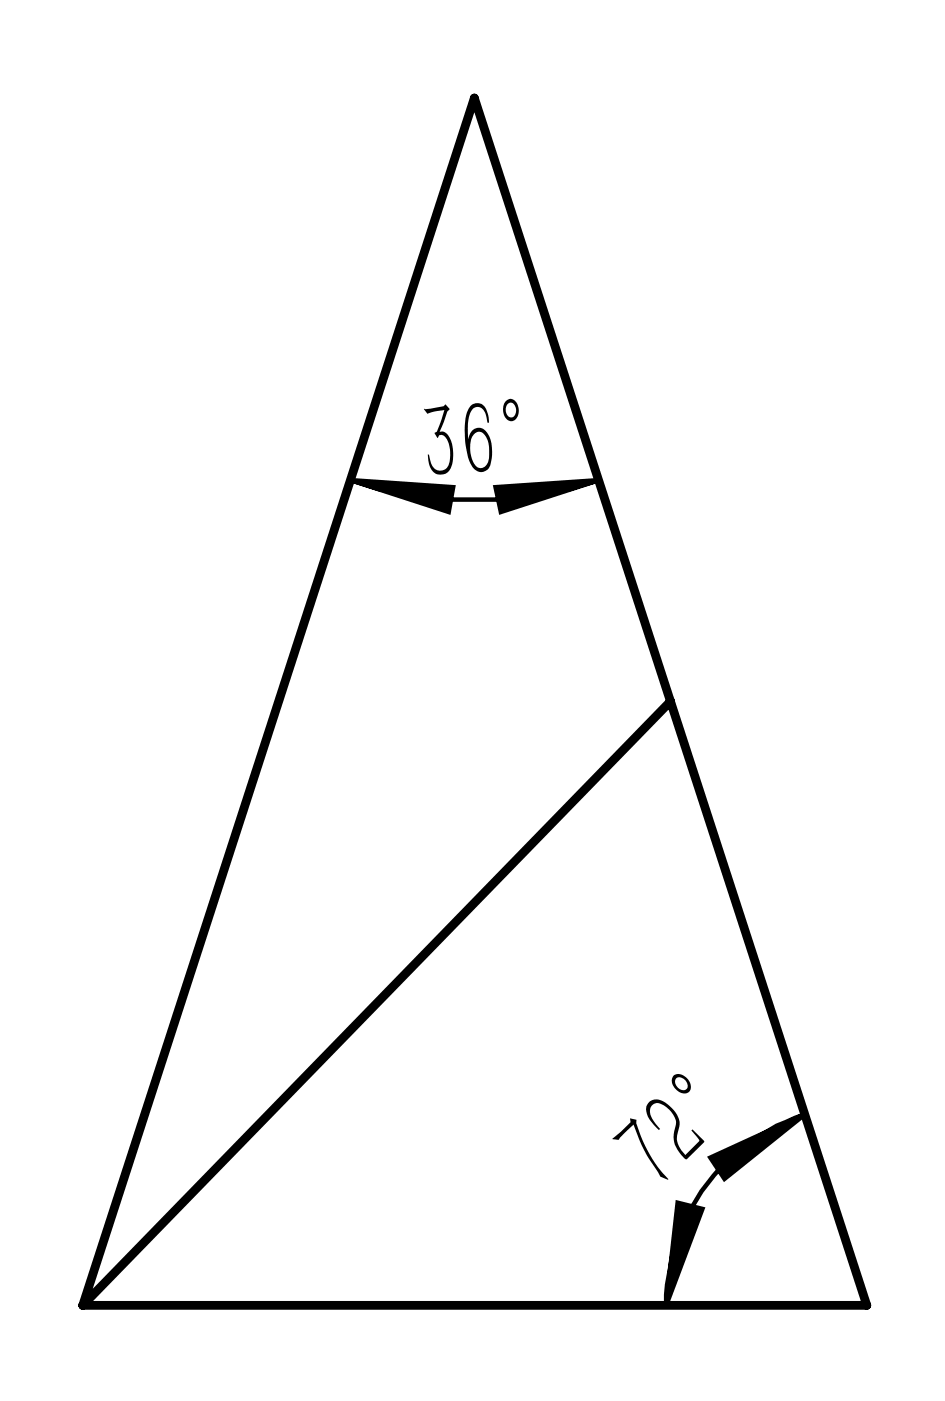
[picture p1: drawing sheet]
<svg xmlns="http://www.w3.org/2000/svg" width="38mm" height="56mm" viewBox="0 0 38 56" stroke-linecap="round" stroke-linejoin="round" font-family="sans-serif">
<defs><g id="words">
<g font-size="4.4">
<text x="16.9" y="19.2" transform="rotate(-4 16.9 19.2)">36°</text>
<text x="26.3" y="47.7" transform="rotate(-43 26.3 47.7)">72°</text>
</g>
</g></defs>
<path d="M14 19.2l4.1 .2-.2 1zM14 19.2a16.2 16.2 0 0 0 9.9 0M19.8 19.4l4.1-.2-3.9 1.2zM27 48l1 .2-1.4 3.9zM28.4 46.2l3.7-1.8-3.2 2.6zM32.1 44.4a8 8 0 0 0-5.5 7.7" fill="none" stroke="#000" stroke-width=".18"/>
<path d="M18.9 3.9l15.7 48.2h-31.3zM26.8 28l-23.5 24.1" fill="none" stroke="#000" stroke-width=".35"/>
<g fill="#000">
<path d="M14 19.2l4.1 .2-.2 1zM19.8 19.4l4.1-.2-3.9 1.2z"/>
<path d="M28.4 46.2l3.7-1.8-3.2 2.6zM27 48l1 .2-1.4 3.9z"/>
</g>
<use href="#words"/>
</svg>
